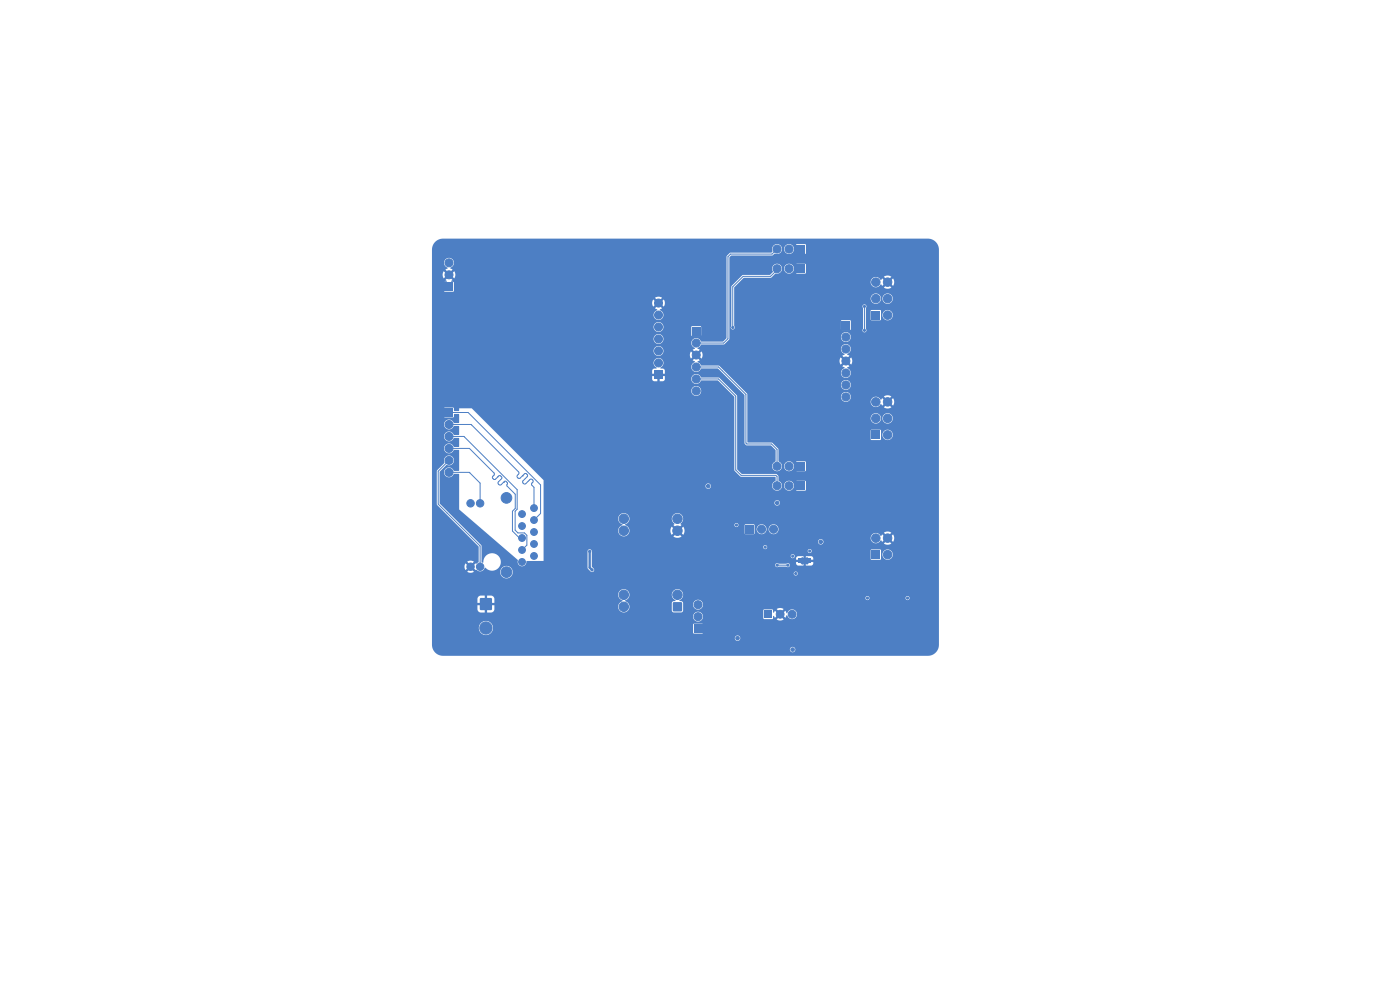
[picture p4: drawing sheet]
<svg xmlns="http://www.w3.org/2000/svg" width="297mm" height="210mm" viewBox="0 0 297 210" stroke-linecap="round" stroke-linejoin="round" font-family="sans-serif">
<path d="M162.1 129.5h1.7v1.6h-1.7z" fill="#4d7fc4"/>
<g fill="#4d7fc4" stroke="#4d7fc4" stroke-width=".21">
<circle cx="165.5" cy="130.3" r=".83"/>
<circle cx="168" cy="130.3" r=".83"/>
</g>
<path d="M184.9 116.8h1.8v1.8h-1.8z" fill="#4d7fc4"/>
<g fill="#4d7fc4" stroke="#4d7fc4" stroke-width=".21">
<circle cx="185.8" cy="114.2" r=".9"/>
<circle cx="188.3" cy="117.7" r=".9"/>
<circle cx="188.3" cy="114.2" r=".9"/>
</g>
<path d="M169.1 56.1h1.7v1.7h-1.7z" fill="#4d7fc4"/>
<g fill="#4d7fc4" stroke="#4d7fc4" stroke-width=".21">
<circle cx="167.4" cy="57" r=".85"/>
<circle cx="164.8" cy="57" r=".85"/>
</g>
<path d="M169.1 98.1h1.7v1.7h-1.7z" fill="#4d7fc4"/>
<g fill="#4d7fc4" stroke="#4d7fc4" stroke-width=".21">
<circle cx="167.4" cy="98.9" r=".85"/>
<circle cx="164.8" cy="98.9" r=".85"/>
<circle cx="110.7" cy="119.2" r=".72"/>
<circle cx="113.3" cy="117.9" r=".72"/>
<circle cx="110.7" cy="116.7" r=".72"/>
<circle cx="113.3" cy="115.4" r=".72"/>
<circle cx="110.7" cy="114.1" r=".72"/>
<circle cx="113.3" cy="112.9" r=".72"/>
<circle cx="110.7" cy="111.6" r=".72"/>
<circle cx="113.3" cy="110.3" r=".72"/>
<circle cx="110.7" cy="109" r=".72"/>
<circle cx="113.3" cy="107.8" r=".72"/>
<circle cx="101.9" cy="120.2" r=".79"/>
<circle cx="99.8" cy="120.2" r=".79"/>
<circle cx="101.9" cy="106.8" r=".79"/>
<circle cx="99.8" cy="106.8" r=".79"/>
<circle cx="107.4" cy="121.4" r="1.13"/>
<circle cx="107.4" cy="105.6" r="1.13"/>
</g>
<path d="M138.9 78.7h1.6v1.7h-1.6z" fill="#4d7fc4"/>
<g fill="#4d7fc4" stroke="#4d7fc4" stroke-width=".21">
<circle cx="139.7" cy="77" r=".85"/>
<circle cx="139.7" cy="74.4" r=".85"/>
<circle cx="139.7" cy="71.9" r=".85"/>
<circle cx="139.7" cy="69.4" r=".85"/>
<circle cx="139.7" cy="66.8" r=".85"/>
<circle cx="139.7" cy="64.3" r=".85"/>
</g>
<path d="M94.4 86.7h1.7v1.7h-1.7z" fill="#4d7fc4"/>
<g fill="#4d7fc4" stroke="#4d7fc4" stroke-width=".21">
<circle cx="95.2" cy="90" r=".85"/>
<circle cx="95.2" cy="92.6" r=".85"/>
<circle cx="95.2" cy="95.1" r=".85"/>
<circle cx="95.2" cy="97.7" r=".85"/>
<circle cx="95.2" cy="100.2" r=".85"/>
</g>
<path d="M184.9 91.4h1.8v1.8h-1.8z" fill="#4d7fc4"/>
<g fill="#4d7fc4" stroke="#4d7fc4" stroke-width=".21">
<circle cx="185.8" cy="88.8" r=".9"/>
<circle cx="185.8" cy="85.3" r=".9"/>
<circle cx="188.3" cy="92.3" r=".9"/>
<circle cx="188.3" cy="88.8" r=".9"/>
<circle cx="188.3" cy="85.3" r=".9"/>
</g>
<path d="M94.4 60h1.7v1.7h-1.7z" fill="#4d7fc4"/>
<g fill="#4d7fc4" stroke="#4d7fc4" stroke-width=".21">
<circle cx="95.2" cy="58.3" r=".85"/>
<circle cx="95.2" cy="55.8" r=".85"/>
<circle cx="169.7" cy="119" r=".3"/>
<circle cx="170.7" cy="119" r=".3"/>
</g>
<path d="M169.4 118.5h2.6v1h-2.6z" fill="#4d7fc4"/>
<circle cx="171.7" cy="119" r=".3" fill="#4d7fc4" stroke="#4d7fc4" stroke-width=".21"/>
<path d="M169.1 52h1.7v1.7h-1.7z" fill="#4d7fc4"/>
<g fill="#4d7fc4" stroke="#4d7fc4" stroke-width=".21">
<circle cx="167.4" cy="52.8" r=".85"/>
<circle cx="164.8" cy="52.8" r=".85"/>
</g>
<path d="M101.9 126.9h2.4v2.5h-2.4z" fill="#4d7fc4"/>
<circle cx="103.1" cy="133.2" r="1.3" fill="#4d7fc4" stroke="#4d7fc4" stroke-width=".21"/>
<path d="M158.2 111.4h1.7v1.7h-1.7z" fill="#4d7fc4"/>
<g fill="#4d7fc4" stroke="#4d7fc4" stroke-width=".21">
<circle cx="161.6" cy="112.3" r=".85"/>
<circle cx="164.1" cy="112.3" r=".85"/>
</g>
<path d="M178.6 68.1h1.7v1.7h-1.7z" fill="#4d7fc4"/>
<g fill="#4d7fc4" stroke="#4d7fc4" stroke-width=".21">
<circle cx="179.5" cy="71.5" r=".85"/>
<circle cx="179.5" cy="74" r=".85"/>
<circle cx="179.5" cy="76.6" r=".85"/>
<circle cx="179.5" cy="79.1" r=".85"/>
<circle cx="179.5" cy="81.7" r=".85"/>
<circle cx="179.5" cy="84.2" r=".85"/>
</g>
<path d="M147.2 132.5h1.7v1.7h-1.7z" fill="#4d7fc4"/>
<g fill="#4d7fc4" stroke="#4d7fc4" stroke-width=".21">
<circle cx="148.1" cy="130.8" r=".85"/>
<circle cx="148.1" cy="128.3" r=".85"/>
</g>
<path d="M142.8 127.8h1.8v1.8h-1.8z" fill="#4d7fc4"/>
<g fill="#4d7fc4" stroke="#4d7fc4" stroke-width=".21">
<circle cx="143.7" cy="126.2" r="1"/>
<circle cx="143.7" cy="112.6" r="1"/>
<circle cx="143.7" cy="110" r="1"/>
<circle cx="132.3" cy="110" r="1"/>
<circle cx="132.3" cy="112.6" r="1"/>
<circle cx="132.3" cy="126.2" r="1"/>
<circle cx="132.3" cy="128.7" r="1"/>
</g>
<path d="M146.9 69.4h1.7v1.7h-1.7z" fill="#4d7fc4"/>
<g fill="#4d7fc4" stroke="#4d7fc4" stroke-width=".21">
<circle cx="147.7" cy="72.8" r=".85"/>
<circle cx="147.7" cy="75.3" r=".85"/>
<circle cx="147.7" cy="77.9" r=".85"/>
<circle cx="147.7" cy="80.4" r=".85"/>
<circle cx="147.7" cy="82.9" r=".85"/>
</g>
<path d="M184.9 66h1.8v1.8h-1.8z" fill="#4d7fc4"/>
<g fill="#4d7fc4" stroke="#4d7fc4" stroke-width=".21">
<circle cx="185.8" cy="63.4" r=".9"/>
<circle cx="185.8" cy="59.9" r=".9"/>
<circle cx="188.3" cy="66.9" r=".9"/>
<circle cx="188.3" cy="63.4" r=".9"/>
<circle cx="188.3" cy="59.9" r=".9"/>
</g>
<path d="M169.1 102.2h1.7v1.7h-1.7z" fill="#4d7fc4"/>
<g fill="#4d7fc4" stroke="#4d7fc4" stroke-width=".21">
<circle cx="167.4" cy="103" r=".85"/>
<circle cx="164.8" cy="103" r=".85"/>
<circle cx="156.5" cy="135.4" r=".37"/>
<circle cx="184" cy="126.9" r=".23"/>
<circle cx="155.4" cy="69.5" r=".23"/>
<circle cx="158.6" cy="122" r=".23"/>
<circle cx="151.9" cy="136.5" r=".23"/>
<circle cx="162.3" cy="122" r=".23"/>
<circle cx="192.5" cy="132.8" r=".23"/>
<circle cx="173" cy="122" r=".23"/>
<circle cx="104.8" cy="123.7" r=".23"/>
<circle cx="172.3" cy="55.4" r=".23"/>
<circle cx="154.8" cy="123.7" r=".23"/>
<circle cx="184" cy="132.8" r=".23"/>
<circle cx="153.4" cy="110.1" r=".23"/>
<circle cx="164.9" cy="119.9" r=".23"/>
<circle cx="167.2" cy="119.9" r=".23"/>
<circle cx="168.1" cy="137.8" r=".37"/>
<circle cx="171.8" cy="116.9" r=".22"/>
<circle cx="168.2" cy="118" r=".23"/>
<circle cx="156.2" cy="111.4" r=".23"/>
<circle cx="192.5" cy="126.9" r=".23"/>
<circle cx="162.3" cy="116.1" r=".23"/>
<circle cx="168.8" cy="121.7" r=".23"/>
<circle cx="183.4" cy="70.1" r=".23"/>
<circle cx="183.4" cy="65" r=".23"/>
<circle cx="174.1" cy="114.9" r=".37"/>
<circle cx="125.1" cy="117" r=".23"/>
<circle cx="125.6" cy="120.9" r=".23"/>
<circle cx="150.2" cy="103.1" r=".37"/>
<circle cx="164.9" cy="106.7" r=".37"/>
</g>
<g fill="none" stroke="#4d7fc4" stroke-width=".21">
<path d="M164.8 57.3l-1.3 1.3h-5.8l-2.3 2.2v8.7M164.8 52.8l-1 1.1h-8.8l-.6 .6v17.4l-.9 .9h-5.8M147.7 77.9h4.7l5.8 5.8v10.3l.2 .2h5.3l1.1 1.2v3.5M183.4 65v5.1M95.2 95.1h4.4l5.2 5.2 .1 .4-.4 .5 .2 .4 .4 .1 .8-.8 .5 .3v.3l-.7 .8 .2 .5 .4 .1 .8-.8 .5 .3v.7l1.7 1.7v3l-.6 .6v4.2l1.5 1.5M95.2 90h4.7l10.1 10.1 .1 .4-.4 .5 .2 .4h.4l1-.9h.4l.2 .5-1 1v.3l.2 .3 .3 .1 1.1-1h.3l.3 .2v.3l-.3 .5 .5 .7v4.4M95.2 92.6h3.2l11.3 11.3v4.1l-.4 .4v4.1l.6 .5h1.4l.5 .6v2l-1.1 1.1M95.2 87.5h4.1l15.4 15.4v6l-1.4 1.4M95.2 97.7l-2.2 2.2v7l8.9 8.9v4.4M147.7 80.4h4.7l3.7 3.6v15.7l1.1 1.1h7.4l.2 .3v1.9M95.2 100.2h4.4l2.3 2.3v4.3M105.6 101.2h.1"/>
<path d="M106.8 102.3h.1M110.8 100.9h.1M164.9 119.9h2.3"/>
</g>
<path d="M125.1 117v3.4l.5 .5" fill="none" stroke="#4d7fc4" stroke-width=".5"/>
<path d="M92.2 51.4l.9-.6 .9-.2h102.8a2.34 2.34 0 0 1 2.4 2.4v83.8a2.34 2.34 0 0 1-2.4 2.3h-102.8a2.33 2.33 0 0 1-2.2-1.4h75.8v.2a.58 .58 0 0 0 .9 .4 .58 .58 0 0 0 0-1 .58 .58 0 0 0-.9 .4h-75.8l-.2-.9v-1.5h64.3a.58 .58 0 0 0 .7 .6 .58 .58 0 0 0 .3-.9 .58 .58 0 0 0-1 .2v.1h-64.3v-2.2h10a1.5 1.5 0 0 0 1.8 1.6 1.5 1.5 0 0 0 1-2.2h42.6l.1 1.8 1.9 .1 .1-.2v-1.7l-.1-.2h-1.8l-.2 .2-42.6-.1a1.51 1.51 0 0 0-1.7-.6 1.51 1.51 0 0 0-1.1 1.3h-10v-2.4h55.4v.2a1.06 1.06 0 0 0 1.6 .8 1.06 1.06 0 0 0 0-1.8 1.06 1.06 0 0 0-1.6 .8h-55.4v-3.7h9.7v.9h1.2v.5h-1.2v.9l.4 .6h1.1v-1.2h.5v1.2h1.2l.4-.7v-.8h-1.2v-.5h1.2l-.1-1.1-.5-.5h-1v1.2h-.5v-1.2l-1.1 .1-.4 .6h-9.7v-.9h39.5a1.45 1.45 0 0 0 1 1.3 1.24 1.24 0 0 0-.8 1.9 1.24 1.24 0 0 0 2 .2 1.3 1.3 0 0 0-.7-2l.1-.2a1.21 1.21 0 0 0 .8-1.2h9l.2 .7 .6 .6-.5 .2-.3 .3v1.6l.4 .4h1.7l.2-.1 .1-.4h17l.1 1.9h1.9l.2-.7 .3 .5 .6-.6 .3 .3-.5 .6a1.32 1.32 0 0 0 1.5 0l-.6-.6 .3-.3 .6 .6 .4-.6a1.04 1.04 0 0 0 1.4 .8 1.04 1.04 0 0 0 .4-1.6 1.04 1.04 0 0 0-1.7 .1l-.2 .3-.3-.5-.6 .5-.3-.3 .6-.6a1.32 1.32 0 0 0-1.5 0l.5 .6-.3 .3-.6-.5-.3 .4-.1-.6-.2-.1h-1.7l-.2 .1h-17v-1.2h2.1v.2a1.06 1.06 0 0 0 1.6 .8 1.06 1.06 0 0 0 0-1.8 1.06 1.06 0 0 0-1.6 .8h-2.1l-.1-.6-.7-.2 .6-.6h38.9v.1a.43 .43 0 0 0 .5 .4 .43 .43 0 0 0 .3-.5h7.7v.1a.43 .43 0 0 0 .7 .3 .43 .43 0 0 0 0-.7 .43 .43 0 0 0-.7 .3h-7.7v-.1a.43 .43 0 0 0-.4-.3 .43 .43 0 0 0-.4 .4h-38.9a1.2 1.2 0 0 0-.6-1.8 1.2 1.2 0 0 0-1.6 1.1h-9v-.2a1.2 1.2 0 0 0-1.3-.9 1.2 1.2 0 0 0-1.1 1.1h-39.5v-26.2h1.1v7.2l8.9 8.9-.1 3.3-.4 .3-.2-.1-.6 .6-.3-.4 .5-.6a1.27 1.27 0 0 0-1.4 0l.6 .6-.4 .4-.6-.6a1.28 1.28 0 0 0 .1 1.4l.5-.5 .4 .3-.6 .6a1.28 1.28 0 0 0 1.4 0h5.6a1.33 1.33 0 0 0 1.2 1.4 1.33 1.33 0 0 0 1.5-1.1h59.6v.1a.43 .43 0 0 0 .6 .3 .43 .43 0 0 0 0-.7 .43 .43 0 0 0-.6 .3h-59.6v-.1a1.33 1.33 0 0 0-1.3-1.5 1.33 1.33 0 0 0-1.4 1.3h-5.6l-.5-.6 .3-.3 .6 .5 .1-.1a1.13 1.13 0 0 0 1.9-.4 1.86 1.86 0 0 0 3 0 1.86 1.86 0 0 0-.8-2.8 1.86 1.86 0 0 0-2.6 1.5v.3l-.3-.1-.1-3.7-8.8-8.8v-6.7l1.4-1.4a1.07 1.07 0 0 0 1.5-.5 1.07 1.07 0 0 0-.6-1.5 1.07 1.07 0 0 0-1.4 .9l.1 .6-1.6 1.7h-1.1v-13.3h2.6v1.8l.1 .1h1.9l.2-.7h1v1.9h-1.1a1.06 1.06 0 0 0-1.4-.7 1.06 1.06 0 0 0-.5 1.6 1.06 1.06 0 0 0 1.7 .1l.2-.4h1l.1 .2v1.7l-1.1 .1a1.06 1.06 0 0 0-1.4-.8 1.06 1.06 0 0 0-.5 1.6 1.06 1.06 0 0 0 1.7 .2l.2-.4h1l.1 .1v1.8h-1.1a1.06 1.06 0 0 0-1.4-.7 1.06 1.06 0 0 0-.5 1.5 1.06 1.06 0 0 0 1.7 .2l.2-.4h1l.1 .1v4.3l-.1 .1h-1a1.07 1.07 0 0 0-1.4-.8 1.07 1.07 0 0 0-.5 1.5 1.07 1.07 0 0 0 1.5 .4l.4-.5 1.1 .1v7.5l12.4 10.7a.99 .99 0 0 0 .8 1.3 .99 .99 0 0 0 1.1-1.1h3.6v-2.1h9.3v3.6l.7 .8a.45 .45 0 0 0 .6-.1 .45 .45 0 0 0 .1-.6l-.5-.4v-.4h38.9v.1a.46 .46 0 0 0 .8 .3h1.7a.43 .43 0 0 0 .6-.1 .43 .43 0 0 0-.1-.6h1.5l.1 .3 .3 .2h1.2v-.4h.5v.4h1.1l.4-.3v-.5h-.7l-.6 .6-.2-.2h-.5l-.3 .2-.6-.6h-.7v.3h-3.9a.43 .43 0 0 0-.6 .3h-38.9v-.9h44.1l.1 .2 .2-.2h.7l.1 .2 .2-.2h.7l.1 .2 .2-.2-.2-.1-.1 .1-.9-.1-.1 .1-.9-.1-.1 .1h-44.1v-.5h43.4v.3h.7l.6-.5 .3 .2h.5l.2-.2 .6 .5h.7v-.3l-.4-.4h-1.1v.4h-.5v-.4h-1.2l-.3 .1-.1 .3h-43.4v-.5h42.2v.1a.43 .43 0 0 0 .7 .3 .43 .43 0 0 0 0-.7 .43 .43 0 0 0-.7 .3h-42.2v-1.1h45.9a.43 .43 0 0 0 .4 .5 .43 .43 0 0 0 .4-.6h12.5v1.9l.2 .2 1.9-.1 .1-1.1h.3a1.1 1.1 0 0 0 1.5 1.1 1.1 1.1 0 0 0 .3-1.9 1.1 1.1 0 0 0-1.8 .6v.2h-.3v-.9l-.2-.1h-1.8l-.2 .1h-12.5a.43 .43 0 0 0-.5-.2 .43 .43 0 0 0-.3 .3h-45.9a.45 .45 0 0 0-.5-.3 .45 .45 0 0 0-.4 .4h-9.3v-.9h46.6v.1a.43 .43 0 0 0 .7 .3 .43 .43 0 0 0 0-.7 .43 .43 0 0 0-.7 .3h-46.6v-1.1h58.2v.1a.58 .58 0 0 0 .9 .4 .58 .58 0 0 0 0-1 .58 .58 0 0 0-.9 .5h-58.2v-4.9h15.8v.1a1.65 1.65 0 0 0 1 1.2 1.24 1.24 0 0 0-.8 1.9 1.24 1.24 0 0 0 2.1 0l.1-.7h8.7l.3 1 .7-.7 .3 .3-.7 .7 .8 .3h41.1v.1a1.15 1.15 0 0 0 1 1 1.15 1.15 0 0 0 1.2-.6l.2 .3 .6-.5 .4 .3-.5 .6a1.39 1.39 0 0 0 1.5 0l-.6-.6 .4-.3 .6 .5a1.39 1.39 0 0 0 0-1.5l-.6 .5-.4-.3 .5-.6a1.39 1.39 0 0 0-1.5 0l.6 .6-.4 .3-.6-.5-.2 .3a1.16 1.16 0 0 0-1.2-.6 1.16 1.16 0 0 0-1 1h-40.7l.6-.3-.7-.7 .4-.3 .7 .6a1.49 1.49 0 0 0-.1-1.7l-.6 .7-.4-.3 .6-.8h11.3v.1a.43 .43 0 0 0 .4 .4 .43 .43 0 0 0 .5-.4h1.3v1.7l.2 .2h1.8l.1-1.1h.4a1.06 1.06 0 0 0 1.1 1.1 1.06 1.06 0 0 0 1-1.1h.5v.2a1.06 1.06 0 0 0 1.6 .8 1.06 1.06 0 0 0 0-1.8 1.06 1.06 0 0 0-1.6 .8h-.5v-.2a1.06 1.06 0 0 0-1.1-.8 1.06 1.06 0 0 0-1 1h-.4v-.8l-.2-.2-3.2 .2a.43 .43 0 0 0-.4-.4 .43 .43 0 0 0-.5 .3h-11.3l-.1-.1a1.34 1.34 0 0 0-.2-2.3 1.25 1.25 0 0 0-1.6 .7 1.25 1.25 0 0 0 .5 1.6l-.3 .2 .7 .7-.3 .3-.7-.7-.3 .8h-8.7l-.2-.7-.7-.5a1.22 1.22 0 0 0 1-1.4 1.22 1.22 0 0 0-1.3-1 1.22 1.22 0 0 0-1.2 1.1h-15.8v-3.4h49v.2a.58 .58 0 0 0 .9 .4 .58 .58 0 0 0 0-1 .58 .58 0 0 0-.9 .4h-49v-3.6h34.4v.2a.58 .58 0 0 0 .9 .4 .58 .58 0 0 0 0-1 .58 .58 0 0 0-.9 .4h-34.4v-1.1l-15.2-15.3h-2.7l-.1 .6h-.9l-.1-.6-.2-.1-4.5 .1v-3.8h55.1v.2a1.06 1.06 0 0 0 1.6 .8 1.06 1.06 0 0 0 0-1.8 1.06 1.06 0 0 0-1.6 .8h-55.1v-4.2h46.7v.7h1v.5h-1l.1 .7 .3 .4h.8v-.9h.4v.9l.9-.1 .3-.5h5.6v.2a1.11 1.11 0 0 0 .9 .9 1.11 1.11 0 0 0 1.2-.7h3.5l3.5 3.5v15.7l1.4 1.2h7.2l.1 .1v.7a1.08 1.08 0 0 0-.7 1.3 1.08 1.08 0 0 0 1.1 .9 1.08 1.08 0 0 0 1-1.2h.4v.2a1.05 1.05 0 0 0 1.6 .8 1.05 1.05 0 0 0 .1-1.7h.9v1.7l.1 .2h1.8l.2-.1v-1.8l-.1-.2-3 .1a1.05 1.05 0 0 0-1.6 .8h-.4l-.2-.5-.5-.4-.1-1-.4-.4-7.3-.1-1-.9v-15.7l-3.9-3.8h-3.7a1.12 1.12 0 0 0-1.2-.7 1.12 1.12 0 0 0-.9 .9h-5.6v-.5h-1v-.5h1l-.1-.9-.9-.4a1.09 1.09 0 0 0 .4-1.6 1.09 1.09 0 0 0-1.7 0 1.09 1.09 0 0 0 .5 1.6l-.7 .2-.3 .4h-46.7v-4.3h47l.1 .5a1.05 1.05 0 0 0 1.7 .4h6l.2 .9 .6-.7 .4 .4-.7 .6 .5 .3a1.12 1.12 0 0 0-.5 1.9 1.12 1.12 0 0 0 1.9-.4h3.5l5.6 5.6 .1 10.3 .4 .4h5.2l.9 1v2.3a1.08 1.08 0 0 0-.7 1.3 1.08 1.08 0 0 0 1.1 .8 1.08 1.08 0 0 0 1-1.1h.4v.2a1.05 1.05 0 0 0 1.6 .8 1.05 1.05 0 0 0 .1-1.8h.9v1.8l.1 .1 1.8 .1 .2-.2v-1.8l-.1-.1-3 .1a1.05 1.05 0 0 0-1.6 .8h-.4l-.2-.6-.5-.3-.1-2.7-1.2-1.3h-5.3l-.1-2.6h26.2v1.9l.2 .2 1.9-.1 .1-1.1h.3v.1a1.1 1.1 0 0 0 1.7 .9 1.1 1.1 0 0 0 0-1.9 1.1 1.1 0 0 0-1.7 .9h-.3v-.9l-.2-.1h-1.8l-.2 .1h-26.2v-2.6h26.2a1.1 1.1 0 0 0 1.1 1.2 1.1 1.1 0 0 0 1.1-1.2h.3v.1a1.1 1.1 0 0 0 1.7 .9 1.1 1.1 0 0 0 0-1.9 1.1 1.1 0 0 0-1.7 .9h-.3v-.2a1.1 1.1 0 0 0-1.2-.8 1.1 1.1 0 0 0-1 1h-26.2v-4.6h19.9l.1 .6a1.04 1.04 0 0 0 1.4 .5h4.8v.1a1.15 1.15 0 0 0 1 1 1.15 1.15 0 0 0 1.2-.6l.2 .3 .6-.5 .4 .3-.5 .6a1.39 1.39 0 0 0 1.5 0l-.6-.6 .4-.3 .6 .5a1.39 1.39 0 0 0 0-1.5l-.6 .5-.4-.3 .5-.6a1.39 1.39 0 0 0-1.5 0l.6 .6-.4 .3-.6-.5-.2 .3a1.16 1.16 0 0 0-1.2-.6 1.16 1.16 0 0 0-1 1l-4.8-.1a1.06 1.06 0 0 0 .1-1.8 1.06 1.06 0 0 0-1.6 .8h-19.9v-.6l-1.9-1.9h21.8v.2a1.06 1.06 0 0 0 1.6 .8 1.06 1.06 0 0 0 0-1.8 1.06 1.06 0 0 0-1.6 .8h-21.8l-4.1-4h-3.7l-.8-.9 .4-.2h29.7l.2 .8 .7-.6 .3 .4-.6 .6 .5 .3a1.08 1.08 0 0 0-.8 1.2 1.08 1.08 0 0 0 1.1 .9 1.08 1.08 0 0 0 1-1.1l-.1-.4-.4-.4a.2 .2 0 0 1-.2-.1 .2 .2 0 0 1 0-.2l.4-.2-.6-.6 .3-.4 .7 .6a1.33 1.33 0 0 0 0-1.5l-.7 .7-.3-.4 .6-.6-.5-.3a1.08 1.08 0 0 0 .8-1.3 1.08 1.08 0 0 0-1.2-.8 1.08 1.08 0 0 0-.9 1.2l.2 .4 .6 .5-.5 .3 .6 .6-.3 .4-.7-.7-.2 .7h-29.7l-.6-.7 .4-.4 .6 .7a1.33 1.33 0 0 0 0-1.6l-.6 .7-.4-.4 .7-.6-.5-.4 .7-.7h4.9l1.1-1.1v-.6h23.7a1.06 1.06 0 0 0 1.4 1.1 1.06 1.06 0 0 0 .4-1.8 1.06 1.06 0 0 0-1.8 .5v.2h-23.7v-2h.3a.44 .44 0 0 0 .6 .5 .44 .44 0 0 0 .1-.8v-1h22.7l.1 1.9h1.8l.2-.2v-1.7l-.2-.2h-1.7l-.2 .2h-22.7v-3.2h27.3l.1 .5v4.4a.44 .44 0 0 0 0 .6 .44 .44 0 0 0 .7-.1 .44 .44 0 0 0-.1-.6v-3.8h1v1.9l.1 .1h2l.1-1.1h.3v.1a1.1 1.1 0 0 0 1.7 .9 1.1 1.1 0 0 0 0-1.9 1.1 1.1 0 0 0-1.7 .9h-.3l-.1-1h-1.9l-.2 .1h-1v-.6a.43 .43 0 0 0-.1-.7 .43 .43 0 0 0-.6 .3h-27.3v-1.6h29v.1a1.1 1.1 0 0 0 1.2 1.1 1.1 1.1 0 0 0 1-1.2h.3v.1a1.1 1.1 0 0 0 1.7 .9 1.1 1.1 0 0 0 0-1.9 1.1 1.1 0 0 0-1.7 .9h-.3v-.2a1.1 1.1 0 0 0-1.2-.8 1.1 1.1 0 0 0-1 1h-29l.1-2.4 1.1-1.1h27.8a1.15 1.15 0 0 0 .9 1.1 1.15 1.15 0 0 0 1.3-.6l.2 .3 .6-.5 .4 .3-.5 .6a1.39 1.39 0 0 0 1.5 0l-.6-.6 .4-.3 .6 .5a1.39 1.39 0 0 0 0-1.5l-.6 .5-.4-.3 .5-.6a1.39 1.39 0 0 0-1.5 0l.6 .6-.4 .3-.6-.5-.2 .3a1.16 1.16 0 0 0-1.2-.6 1.16 1.16 0 0 0-1 1h-27.8l.9-.9h5.7l1-.9a1.07 1.07 0 0 0 1.4-1.1h.4v.2a1.05 1.05 0 0 0 1.6 .8 1.05 1.05 0 0 0 .1-1.8h.9v1.8l.1 .1h1.8l.2-.1v-1.8l-.1-.1-3 .1a1.05 1.05 0 0 0-1.6 .8h-.4v-.2a1.1 1.1 0 0 0-1.6-.6 1.1 1.1 0 0 0-.4 1.6l-.6 .6h-5.8l-2.3 2.3-.1 8.5-.1 .3h-.3l.1-14.8 .4-.4h8.6l.6-.4a1.05 1.05 0 0 0 1.5-1.1h.4v.2a1.05 1.05 0 0 0 1.6 .8 1.05 1.05 0 0 0 .1-1.7h.9v1.7l.1 .2h1.8l.2-.1v-1.8l-.1-.2-3 .1a1.05 1.05 0 0 0-1.6 .8h-.4v-.2a1.09 1.09 0 0 0-1.5-.6 1.09 1.09 0 0 0-.5 1.5l-.3 .2h-8.6l-.8 .7-.1 17.4-.7 .8h-4.6a1.11 1.11 0 0 0-1.9-.5 1.11 1.11 0 0 0 .5 1.9l-.5 .3 .7 .6-.4 .4-.6-.7-.2 .7h-6a1.05 1.05 0 0 0-.2-1.7 1.05 1.05 0 0 0-1.6 .8h-47v-2.5h47v.2a1.06 1.06 0 0 0 1.7 .8 1.06 1.06 0 0 0 0-1.8 1.06 1.06 0 0 0-1.7 .8h-47v-2.5h47v.2a1.05 1.05 0 0 0 1.2 .9 1.05 1.05 0 0 0 1-1h5.9v1.8l1.9 .1 .1-.1 .1-1.8-.2-.2h-1.8l-.1 .2-5.9-.1a1.06 1.06 0 0 0-1.1-1 1.06 1.06 0 0 0-1.1 1h-47v-5.1h46.7l.3 .8 .6-.6 .4 .4-.7 .6 .5 .3a1.09 1.09 0 0 0-.8 1.2 1.09 1.09 0 0 0 1.2 .9 1.09 1.09 0 0 0 1-1.1 1.16 1.16 0 0 0-.8-.9v-.2l.5-.2-.7-.6 .4-.4 .6 .6a1.33 1.33 0 0 0 0-1.5l-.6 .7-.4-.4 .6-.7a1.34 1.34 0 0 0-1.5 .1l.7 .6-.4 .4-.6-.7-.3 .7h-46.7v-6h2.3l.2 .9 .7-.7 .3 .4-.6 .6 .3 .3-.6 .2v1.8l.2 .2 1.8-.1 .1-1.9-.6-.2 .3-.3-.6-.6 .3-.4 .7 .6a1.34 1.34 0 0 0 0-1.5l-.7 .7-.3-.4 .6-.6-.5-.3a1.08 1.08 0 0 0 .8-1.3 1.08 1.08 0 0 0-1.2-.8 1.08 1.08 0 0 0-.9 1.3l.2 .3 .6 .5-.5 .3 .6 .6-.3 .4-.7-.7-.2 .7h-2.3l.1-5.5z" fill="#4d7fc4"/>
</svg>
